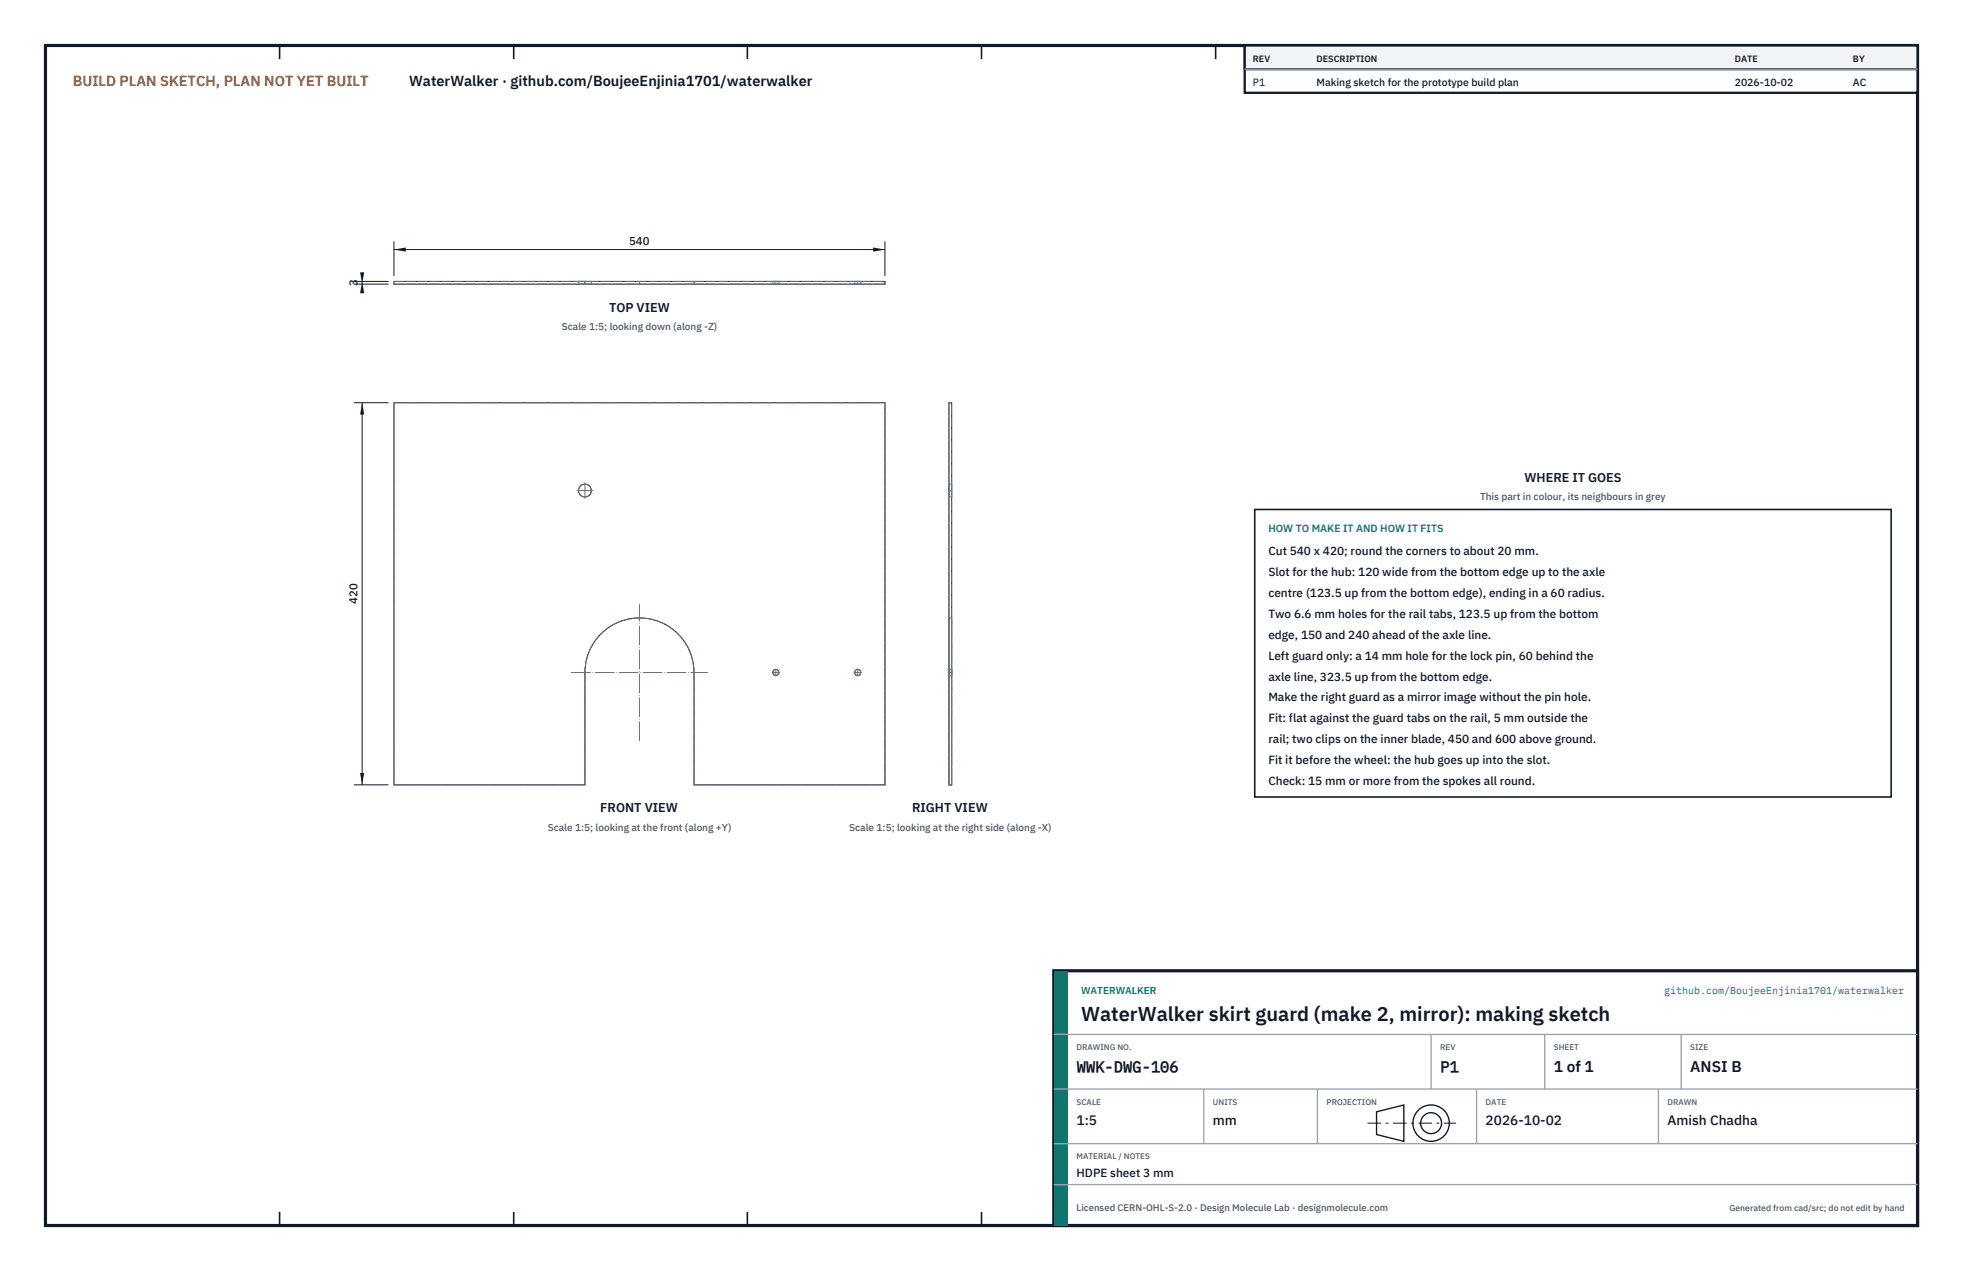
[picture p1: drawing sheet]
<svg xmlns="http://www.w3.org/2000/svg" width="432mm" height="279mm" viewBox="0 0 432 279" stroke-linecap="round" stroke-linejoin="round" font-family="sans-serif">
<defs><g id="words">
<text font-size="4.4" fill="#111827" x="237.8" y="224.4">WaterWalker skirt guard (make 2, mirror): making sketch</text>
<g font-size="3.4" fill="#111827">
<text x="236.8" y="235.6">WWK-DWG-106</text>
<text x="316.8" y="235.6">P1</text>
<text x="341.8" y="235.6">1 of 1</text>
<text x="371.8" y="235.6">ANSI B</text>
</g>
<text font-size="3.2" fill="#b45309" x="16" y="19">BUILD PLAN SKETCH, PLAN NOT YET BUILT</text>
<text font-size="3.2" fill="#111827" x="90" y="19">WaterWalker · github.com/BoujeeEnjinia1701/waterwalker</text>
<g font-size="3" fill="#111827">
<text x="236.8" y="247.2">1:5</text>
<text x="266.8" y="247.2">mm</text>
<text x="326.8" y="247.2">2026-10-02</text>
<text x="366.8" y="247.2">Amish Chadha</text>
</g>
<g font-size="2.8" fill="#111827">
<text x="134" y="68.5">TOP VIEW</text>
<text x="335.3" y="106">WHERE IT GOES</text>
<text x="132" y="178.6">FRONT VIEW</text>
<text x="200.6" y="178.6">RIGHT VIEW</text>
</g>
<g font-size="2.6" fill="#111827">
<text x="279" y="122">Cut 540 x 420; round the corners to about 20 mm.</text>
<text x="279" y="126.6">Slot for the hub: 120 wide from the bottom edge up to the axle</text>
<text x="279" y="131.2">centre (123.5 up from the bottom edge), ending in a 60 radius.</text>
<text x="279" y="135.8">Two 6.6 mm holes for the rail tabs, 123.5 up from the bottom</text>
<text x="279" y="140.4">edge, 150 and 240 ahead of the axle line.</text>
<text x="279" y="145">Left guard only: a 14 mm hole for the lock pin, 60 behind the</text>
<text x="279" y="149.6">axle line, 323.5 up from the bottom edge.</text>
<text x="279" y="154.2">Make the right guard as a mirror image without the pin hole.</text>
<text x="279" y="158.8">Fit: flat against the guard tabs on the rail, 5 mm outside the</text>
<text x="279" y="163.4">rail; two clips on the inner blade, 450 and 600 above ground.</text>
<text x="279" y="168">Fit it before the wheel: the hub goes up into the slot.</text>
<text x="279" y="172.6">Check: 15 mm or more from the spokes all round.</text>
<text x="236.8" y="258.8">HDPE sheet 3 mm</text>
</g>
<g font-size="2.5" fill="#111827">
<text x="138.4" y="53.9">540</text>
<text x="78.7" y="62.9" transform="rotate(-90 78.7 62.9)">3</text>
<text x="78.7" y="132.8" transform="rotate(-90 78.7 132.8)">420</text>
</g>
<g font-size="2.3" fill="#111827">
<text x="275.6" y="18.8">P1</text>
<text x="289.6" y="18.8">Making sketch for the prototype build plan</text>
<text x="381.6" y="18.8">2026-10-02</text>
<text x="407.6" y="18.8">AC</text>
</g>
<text font-size="2.3" fill="#0f766e" x="279" y="117">HOW TO MAKE IT AND HOW IT FITS</text>
<g font-size="2.2" fill="#4b5563">
<text x="123.6" y="72.5">Scale 1:5; looking down (along -Z)</text>
<text x="325.6" y="110">This part in colour, its neighbours in grey</text>
<text x="120.5" y="182.6">Scale 1:5; looking at the front (along +Y)</text>
<text x="186.8" y="182.6">Scale 1:5; looking at the right side (along -X)</text>
</g>
<g font-size="2.2" fill="#0f766e">
<text x="237.8" y="218.4">WATERWALKER</text>
<text x="366.1" y="218.4">github.com/BoujeeEnjinia1701/waterwalker</text>
</g>
<text font-size="2.1" fill="#4b5563" x="236.8" y="266.2">Licensed CERN-OHL-S-2.0 · Design Molecule Lab · designmolecule.com</text>
<g font-size="2" fill="#111827">
<text x="275.6" y="13.6">REV</text>
<text x="289.6" y="13.6">DESCRIPTION</text>
<text x="381.6" y="13.6">DATE</text>
<text x="407.6" y="13.6">BY</text>
</g>
<text font-size="1.9" fill="#4b5563" x="380.4" y="266.2">Generated from cad/src; do not edit by hand</text>
<g font-size="1.8" fill="#4b5563">
<text x="236.8" y="230.8">DRAWING NO.</text>
<text x="316.8" y="230.8">REV</text>
<text x="341.8" y="230.8">SHEET</text>
<text x="371.8" y="230.8">SIZE</text>
<text x="236.8" y="242.8">SCALE</text>
<text x="266.8" y="242.8">UNITS</text>
<text x="291.8" y="242.8">PROJECTION</text>
<text x="326.8" y="242.8">DATE</text>
<text x="366.8" y="242.8">DRAWN</text>
<text x="236.8" y="254.8">MATERIAL / NOTES</text>
</g>
</g></defs>
<path d="M10 10h411.8v259.4h-411.8z" fill="none" stroke="#111827" stroke-width=".7" stroke-linecap="butt"/>
<g fill="none" stroke="#111827" stroke-width=".35">
<path d="M61.5 10v3M113 10v3M164.4 10v3M215.9 10v3M267.4 10v3M318.9 10v3M370.3 10v3M61.5 266.4v3M113 266.4v3M164.4 266.4v3M215.9 266.4v3M267.4 266.4v3"/>
<path d="M318.9 266.4v3M370.3 266.4v3"/>
</g>
<g fill="none" stroke="#111727" stroke-width=".22">
<path d="M86.7 61.9h108v.6h-108zM86.7 88.5h108v84h-42v-24.7a12 12 0 0 0-12-12 12 12 0 0 0-12 12v24.7h-42zM208.7 88.5h.6v84h-.6z"/>
<circle cx="128.7" cy="107.8" r="1.41"/>
<circle cx="170.7" cy="147.8" r=".66"/>
<circle cx="188.7" cy="147.8" r=".66"/>
</g>
<g fill="none" stroke="#6a7180" stroke-width=".22" stroke-dasharray="2.1 .5">
<path d="M86.7 62.5v-.6M86.7 62.5h42M86.7 61.9h42M127.3 62.5h2.8M127.3 61.9h2.8M127.3 61.9v.6M128.7 62.5v-.6M130.1 62.5h-2.8M130.1 61.9h-2.8M130.1 61.9v.6M152.7 62.5h-24M152.7 62.5h42"/>
<path d="M152.7 61.9h-24M152.7 61.9h42M152.7 62.5v-.6M170 62.5h1.3M170 61.9h1.3M170 61.9v.6M171.3 62.5h-1.3M171.3 61.9h-1.3M171.3 61.9v.6M188 62.5h1.3M188 61.9h1.3M188 61.9v.6"/>
<path d="M189.3 62.5h-1.3M189.3 61.9h-1.3M189.3 61.9v.6M194.7 62.5v-.6M86.7 88.5h108M208.7 88.5h.6M208.7 107.8v-1.4M208.7 106.4v2.8M208.7 109.2v-1.4M209.3 107.8v-1.4M209.3 106.4v2.8M209.3 109.2v-1.4"/>
<path d="M209.3 106.4h-.6M209.3 109.2h-.6M208.7 135.8v12M209.3 135.8v12M209.3 135.8h-.6M128.7 147.8v24.7M152.7 147.8a12 12 0 0 0-12-12 12 12 0 0 0-12 12M152.7 147.8v24.7M208.7 147.8v24.7M208.7 147.8v-12M208.7 147.8v-.6M208.7 147.2v1.3"/>
<path d="M208.7 148.5v-.7M208.7 147.8h.6M209.3 147.8v24.7M209.3 147.8v-12M209.3 147.8v-.6M209.3 147.2v1.3M209.3 148.5v-.7M209.3 147.2h-.6M209.3 148.5h-.6M86.7 172.5v-84M86.7 172.5h42M152.7 172.5h42"/>
<path d="M194.7 172.5v-84M208.7 172.5v-84M208.7 172.5h.6M209.3 172.5v-84"/>
<circle cx="128.7" cy="107.8" r="1.41"/>
<circle cx="170.7" cy="147.8" r=".66"/>
<circle cx="188.7" cy="147.8" r=".66"/>
</g>
<g fill="none" stroke="#6a7180" stroke-width=".22" stroke-dasharray="4.2 .5 0 .5">
<path d="M128.7 61.9v.6M140.7 61.9v.6M170.7 61.9v.6M188.7 61.9v.6M126.9 107.8h3.5M128.7 109.6v-3.5M209.3 107.8h-.6M125.7 147.8h30M169.8 147.8h1.7M170.7 148.7v-1.7M187.8 147.8h1.7M188.7 148.7v-1.7"/>
<path d="M209.3 147.8h-.6M140.7 162.8v-30"/>
</g>
<path d="M86.7 53.1v7.6M86.7 54.9h108M194.7 53.1v7.6" fill="none" stroke="#111827" stroke-width=".22"/>
<path d="M86.7 54.9l2.6-.5v.9zM192.1 54.4v.9l2.6-.4z" fill="#111827"/>
<path d="M77.9 61.9h7.6M77.9 62.5h7.6M79.7 61.9v.6" fill="none" stroke="#111827" stroke-width=".22"/>
<path d="M79.7 61.9l-.5 2.6h.9zM79.2 59.9h.9l-.4 2.6z" fill="#111827"/>
<path d="M77.9 88.5h7.6M79.7 88.5v84M77.9 172.5h7.6" fill="none" stroke="#111827" stroke-width=".22"/>
<path d="M79.7 88.5l-.5 2.6h.9zM79.2 169.9h.9l-.4 2.6z" fill="#111827"/>
<path d="M276 112h140v63.2h-140z" fill="#fff" stroke="#111827" stroke-width=".35"/>
<path d="M273.8 10h148v10.4h-148z" fill="#fff" stroke="#111827" stroke-width=".5"/>
<path d="M273.8 10h148v5.2h-148z" fill="#f3f4f6" stroke="#111827" stroke-width=".5"/>
<path d="M273.8 15.2h148" fill="none" stroke="#9ca3af" stroke-width=".3"/>
<path d="M231.8 213.4h190v56h-190z" fill="#fff" stroke="#111827" stroke-width=".7" stroke-linecap="butt"/>
<path d="M231.8 213.4h3v56h-3z" fill="#0f766e"/>
<path d="M231.8 227.4h190M231.8 239.4h190M264.8 239.4v12M289.8 239.4v12M314.8 227.4v12M324.8 239.4v12M339.8 227.4v12M364.8 239.4v12M369.8 227.4v12M231.8 251.4h190M231.8 260.4h190" fill="none" stroke="#9ca3af" stroke-width=".3"/>
<g fill="none" stroke="#111827" stroke-width=".3">
<path d="M302.8 244.4l6-1.5v8l-6-1.5z"/>
<circle cx="314.8" cy="246.9" r="4"/>
<circle cx="314.8" cy="246.9" r="2.3"/>
</g>
<path d="M300.8 246.9h19.5" fill="none" stroke="#111827" stroke-width=".22" stroke-dasharray="3 1 .6 1" stroke-linecap="butt"/>
<use href="#words"/>
</svg>
